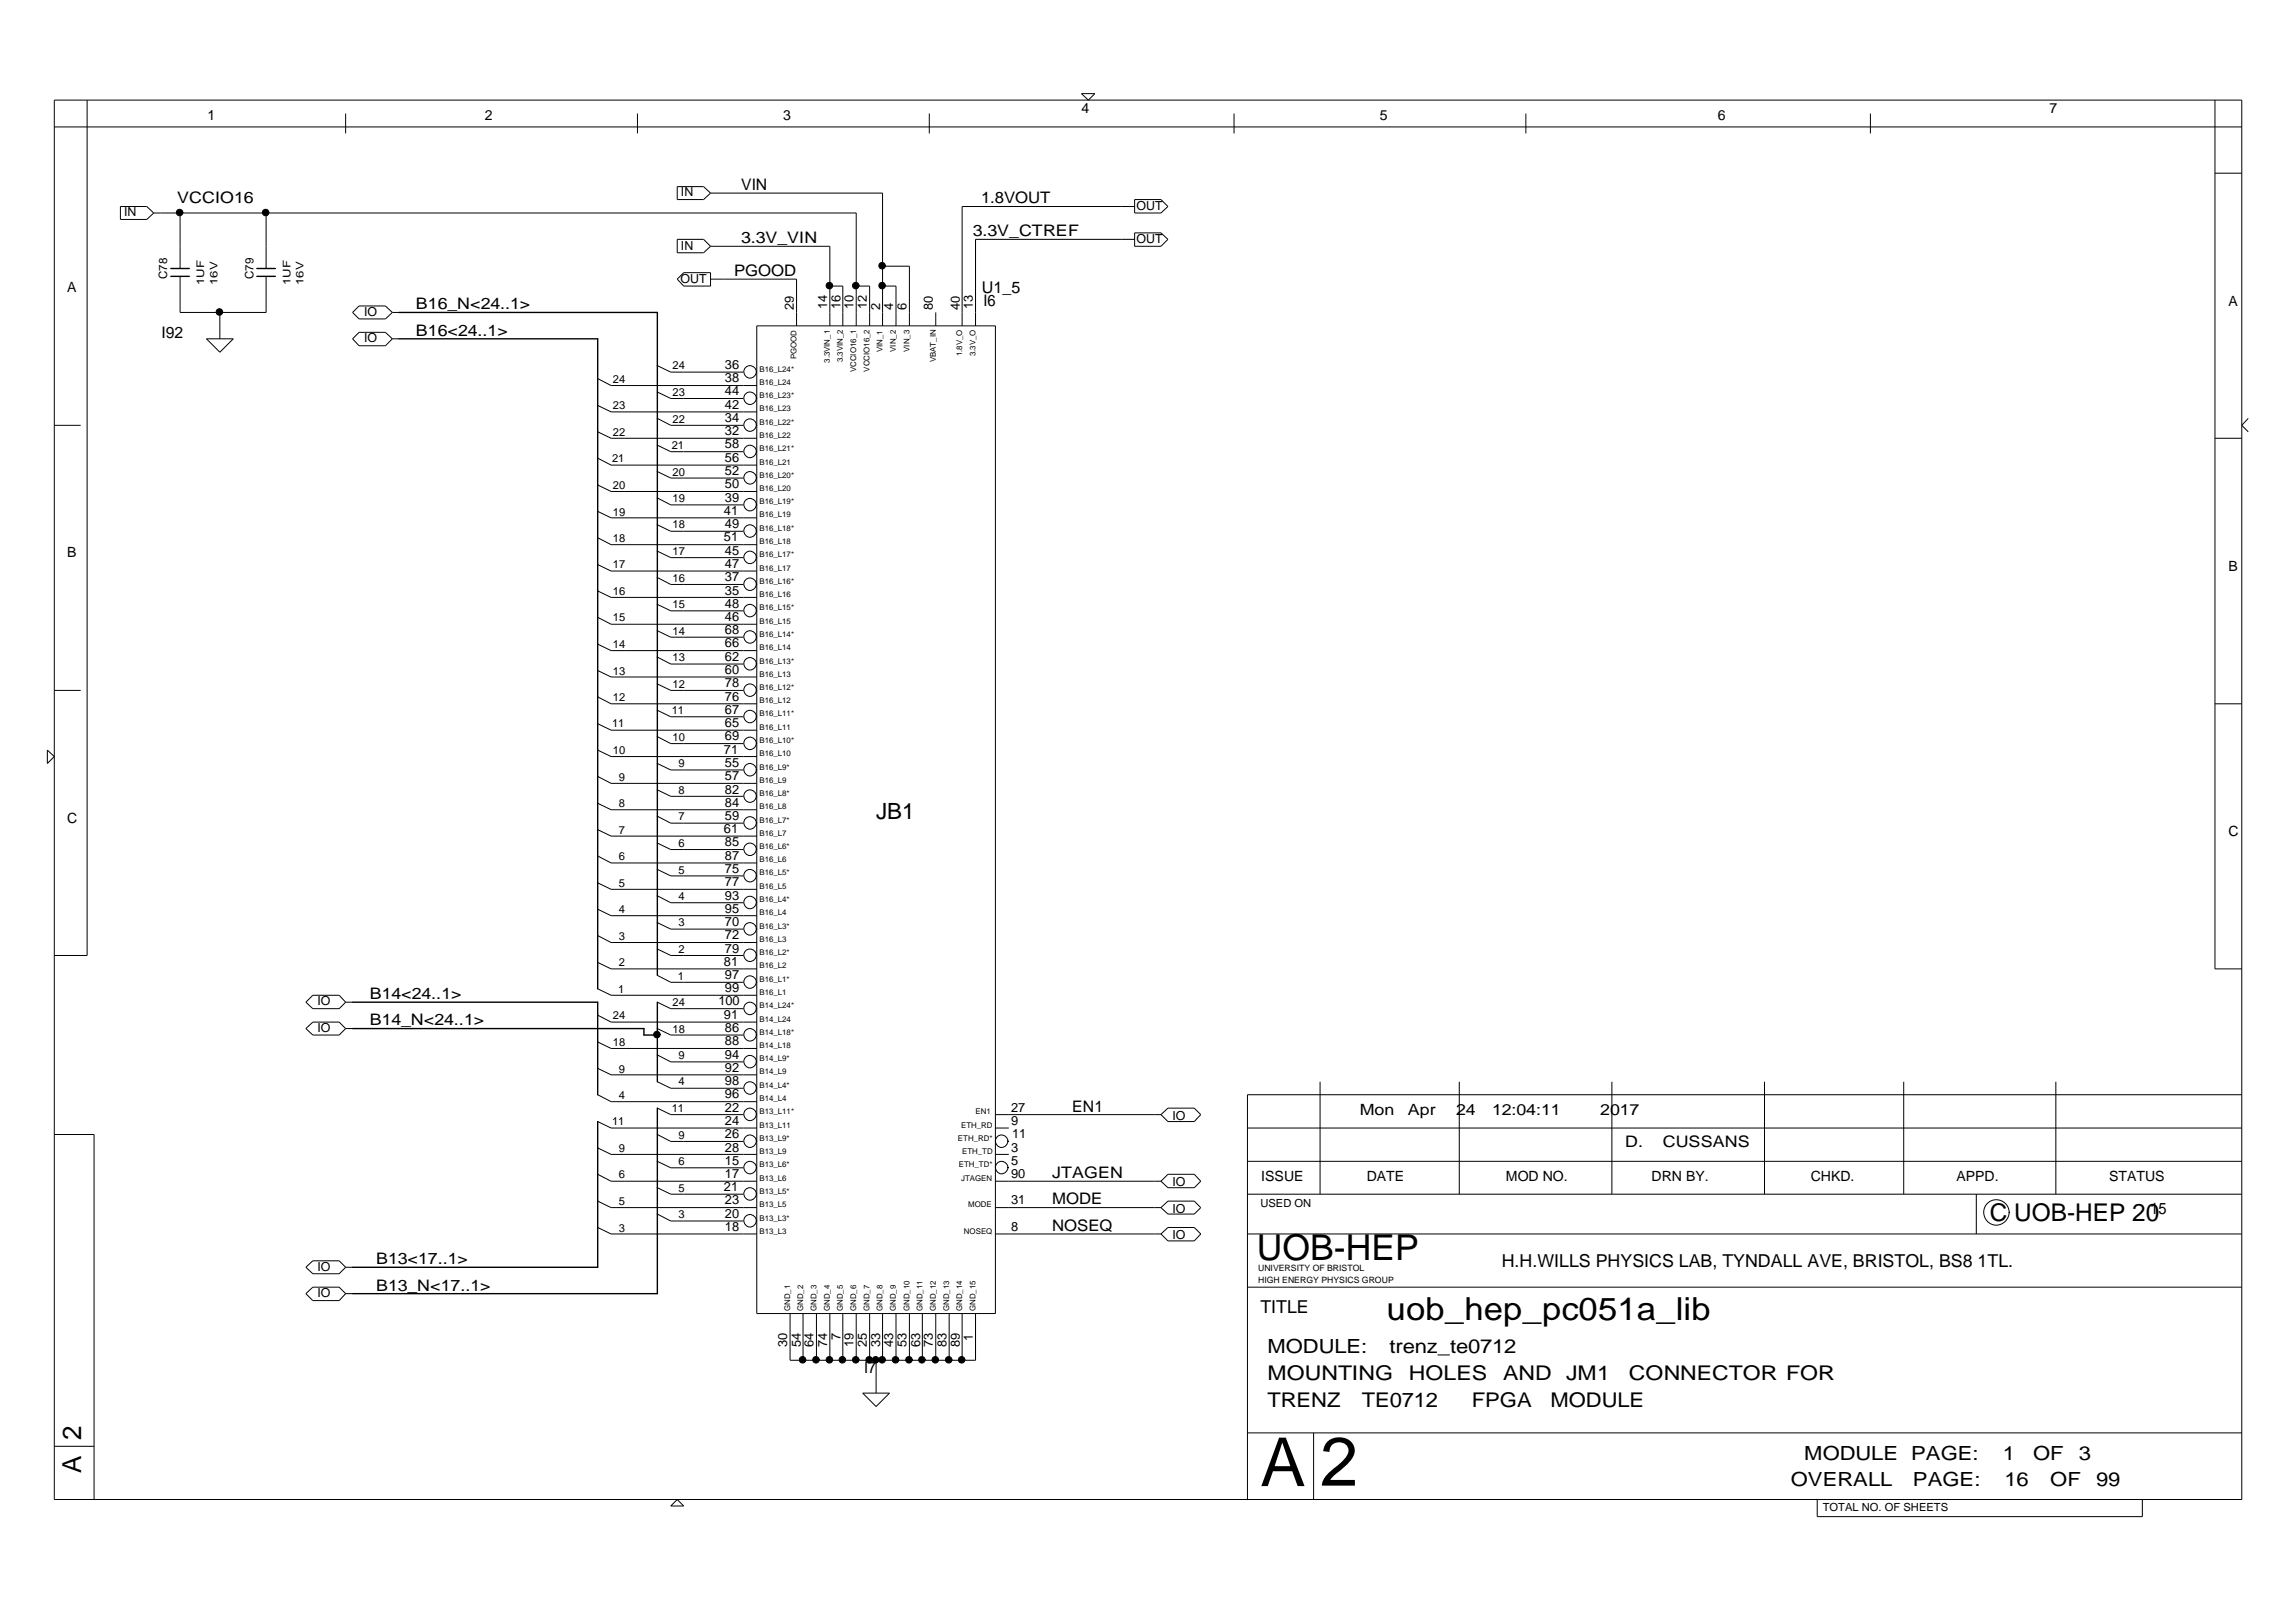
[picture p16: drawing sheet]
<svg xmlns="http://www.w3.org/2000/svg" width="420mm" height="297mm" viewBox="0 0 420 297" stroke-linecap="round" stroke-linejoin="round" font-family="sans-serif">
<defs><g id="words">
<text font-size="12.6" x="241.7" y="271.9">2</text>
<text font-size="12.4" x="230.8" y="272">A</text>
<text font-size="6.5" x="230.1" y="230.7">UOB-HEP</text>
<text font-size="5.8" x="253.9" y="241.7">uob_hep_pc051a_lib</text>
<g font-size="4.8">
<text x="14.9" y="263.5" transform="rotate(-90 14.9 263.5)">2</text>
<text x="14.9" y="269.5" transform="rotate(-90 14.9 269.5)">A</text>
</g>
<text font-size="4.5" x="364.3" y="223.4">C UOB-HEP 20</text>
<text font-size="4.1" x="160.4" y="149.9">JB1</text>
<g font-size="3.7">
<text x="232" y="257.4">TRENZ</text>
<text x="232" y="252.6">MOUNTING</text>
<text x="249.3" y="257.4">TE0712</text>
<text x="257.9" y="252.6">HOLES</text>
<text x="269.4" y="257.4">FPGA</text>
<text x="275.2" y="252.6">AND</text>
<text x="283.8" y="257.4">MODULE</text>
<text x="286.7" y="252.6">JM1</text>
<text x="298.2" y="252.6">CONNECTOR FOR</text>
</g>
<g font-size="3.6">
<text x="232" y="247.7">MODULE:</text>
<text x="254.4" y="247.7">trenz_te0712</text>
<text x="330.3" y="267.2">MODULE PAGE:</text>
<text x="366.6" y="267.2">1</text>
<text x="372.2" y="267.2">OF</text>
<text x="380.6" y="267.2">3</text>
<text x="327.9" y="272">OVERALL</text>
<text x="350.2" y="272">PAGE:</text>
<text x="367" y="272">16</text>
<text x="375.4" y="272">OF</text>
<text x="383.7" y="272">99</text>
</g>
<g font-size="3.3">
<text x="274.9" y="231.9">H.H.WILLS PHYSICS LAB, TYNDALL AVE, BRISTOL, BS8 1TL.</text>
<text x="230.7" y="240.3">TITLE</text>
</g>
<text font-size="3" x="179.8" y="53.6">U1_5</text>
<g font-size="2.9">
<text x="135.7" y="34.7">VIN</text>
<text x="32.5" y="37.2">VCCIO16</text>
<text x="179.6" y="37.2">1.8VOUT</text>
<text x="135.7" y="44.5">3.3V_VIN</text>
<text x="178.1" y="43.2">3.3V_CTREF</text>
<text x="134.4" y="50.5">PGOOD</text>
<text x="76.1" y="56.6">B16_N&lt;24..1&gt;</text>
<text x="180" y="55.9">I6</text>
<text x="29.6" y="61.9">I92</text>
<text x="76.1" y="61.4">B16&lt;24..1&gt;</text>
<text x="67.7" y="182.8">B14&lt;24..1&gt;</text>
<text x="67.7" y="187.7">B14_N&lt;24..1&gt;</text>
<text x="196.3" y="203.5">EN1</text>
<text x="192.7" y="215.6">JTAGEN</text>
<text x="297.6" y="210">D.</text>
<text x="304.4" y="210">CUSSANS</text>
<text x="192.7" y="220.4">MODE</text>
<text x="192.7" y="225.3">NOSEQ</text>
<text x="393.7" y="222.1">15</text>
<text x="68.9" y="231.3">B13&lt;17..1&gt;</text>
<text x="68.9" y="236.3">B13_N&lt;17..1&gt;</text>
<text x="158.2" y="251.2">I7</text>
</g>
<g font-size="2.8">
<text x="249" y="204.1">Mon</text>
<text x="257.8" y="204.1">Apr</text>
<text x="266.6" y="204.1">24</text>
<text x="273.2" y="204.1">12:04:11</text>
<text x="293" y="204.1">2017</text>
</g>
<g font-size="2.6">
<text x="38" y="21.9">1</text>
<text x="88.8" y="21.9">2</text>
<text x="143.4" y="21.9">3</text>
<text x="198" y="20.7">4</text>
<text x="252.6" y="21.9">5</text>
<text x="314.5" y="21.9">6</text>
<text x="375.2" y="20.7">7</text>
<text x="12.3" y="53.5">A</text>
<text x="408" y="55.9">A</text>
<text x="12.3" y="102">B</text>
<text x="408" y="104.4">B</text>
<text x="12.3" y="150.6">C</text>
<text x="408" y="152.9">C</text>
<text x="230.9" y="216.1">ISSUE</text>
<text x="250.2" y="216.1">DATE</text>
<text x="275.7" y="216.1">MOD NO.</text>
<text x="302.4" y="216.1">DRN BY.</text>
<text x="331.5" y="216.1">CHKD.</text>
<text x="358.2" y="216.1">APPD.</text>
<text x="386.1" y="216.1">STATUS</text>
</g>
<g font-size="2.3">
<text x="124.7" y="35.9">IN</text>
<text x="22.7" y="39.6">IN</text>
<text x="208.1" y="38.5">OUT</text>
<text x="124.7" y="45.7">IN</text>
<text x="208.1" y="44.5">OUT</text>
<text x="124.6" y="51.8">OUT</text>
<text x="66.7" y="57.8">IO</text>
<text x="145.3" y="56.7" transform="rotate(-90 145.3 56.7)">29</text>
<text x="151.4" y="56.5" transform="rotate(-90 151.4 56.5)">14</text>
<text x="153.9" y="56.5" transform="rotate(-90 153.9 56.5)">16</text>
<text x="156.2" y="56.5" transform="rotate(-90 156.2 56.5)">10</text>
<text x="158.7" y="56.5" transform="rotate(-90 158.7 56.5)">12</text>
<text x="161.2" y="56.7" transform="rotate(-90 161.2 56.7)">2</text>
<text x="163.5" y="56.7" transform="rotate(-90 163.5 56.7)">4</text>
<text x="166" y="56.7" transform="rotate(-90 166 56.7)">6</text>
<text x="170.8" y="56.7" transform="rotate(-90 170.8 56.7)">80</text>
<text x="175.7" y="56.7" transform="rotate(-90 175.7 56.7)">40</text>
<text x="178.1" y="56.5" transform="rotate(-90 178.1 56.5)">13</text>
<text x="66.7" y="62.6">IO</text>
<text x="132.7" y="67.5">36</text>
<text x="132.7" y="70">38</text>
<text x="132.7" y="72.3">44</text>
<text x="132.7" y="74.8">42</text>
<text x="132.7" y="77.2">34</text>
<text x="132.7" y="79.6">32</text>
<text x="132.7" y="82.1">58</text>
<text x="132.7" y="84.5">56</text>
<text x="132.7" y="87">52</text>
<text x="132.7" y="89.4">50</text>
<text x="132.5" y="94.3">41</text>
<text x="132.7" y="91.8">39</text>
<text x="132.5" y="99.1">51</text>
<text x="132.7" y="96.6">49</text>
<text x="132.7" y="101.5">45</text>
<text x="132.7" y="103.9">47</text>
<text x="132.7" y="106.4">37</text>
<text x="132.7" y="108.8">35</text>
<text x="132.7" y="111.2">48</text>
<text x="132.7" y="113.7">46</text>
<text x="132.7" y="116.1">68</text>
<text x="132.7" y="118.5">66</text>
<text x="132.7" y="120.9">62</text>
<text x="132.7" y="123.4">60</text>
<text x="132.7" y="125.8">78</text>
<text x="132.7" y="128.2">76</text>
<text x="132.7" y="130.7">67</text>
<text x="132.5" y="138">71</text>
<text x="132.7" y="133">65</text>
<text x="132.7" y="135.5">69</text>
<text x="132.7" y="140.3">55</text>
<text x="132.7" y="142.8">57</text>
<text x="132.7" y="145.2">82</text>
<text x="132.7" y="147.6">84</text>
<text x="132.5" y="152.5">61</text>
<text x="132.7" y="150.1">59</text>
<text x="132.7" y="154.9">85</text>
<text x="132.7" y="157.3">87</text>
<text x="132.7" y="159.8">75</text>
<text x="132.7" y="162.2">77</text>
<text x="132.7" y="164.6">93</text>
<text x="132.7" y="167.1">95</text>
<text x="132.7" y="169.5">70</text>
<text x="132.7" y="171.9">72</text>
<text x="132.5" y="176.7">81</text>
<text x="132.7" y="174.4">79</text>
<text x="132.7" y="179.2">97</text>
<text x="58.1" y="184">IO</text>
<text x="131.5" y="184">100</text>
<text x="132.7" y="181.6">99</text>
<text x="58.1" y="188.8">IO</text>
<text x="132.5" y="186.5">91</text>
<text x="132.7" y="188.9">86</text>
<text x="132.7" y="191.3">88</text>
<text x="132.7" y="193.8">94</text>
<text x="132.7" y="196.2">92</text>
<text x="132.7" y="198.6">98</text>
<text x="132.7" y="201">96</text>
<text x="132.7" y="203.5">22</text>
<text x="185.1" y="203.5">27</text>
<text x="132.7" y="205.9">24</text>
<text x="132.7" y="208.3">26</text>
<text x="185.1" y="205.9">9</text>
<text x="185.3" y="208.3">11</text>
<text x="214.7" y="204.9">IO</text>
<text x="132.7" y="210.8">28</text>
<text x="132.7" y="213.1">15</text>
<text x="132.7" y="215.6">17</text>
<text x="185.1" y="215.6">90</text>
<text x="185.1" y="213.1">5</text>
<text x="185.1" y="210.8">3</text>
<text x="132.5" y="218.1">21</text>
<text x="132.7" y="220.4">23</text>
<text x="185.1" y="220.4">31</text>
<text x="214.7" y="217.1">IO</text>
<text x="214.7" y="221.9">IO</text>
<text x="132.7" y="222.9">20</text>
<text x="132.7" y="225.3">18</text>
<text x="185.1" y="225.3">8</text>
<text x="214.7" y="226.8">IO</text>
<text x="58.1" y="232.5">IO</text>
<text x="58.1" y="237.4">IO</text>
<text x="153.9" y="245.2" transform="rotate(-90 153.9 245.2)">7</text>
<text x="178.1" y="245.4" transform="rotate(-90 178.1 245.4)">1</text>
<text x="144.1" y="246.5" transform="rotate(-90 144.1 246.5)">30</text>
<text x="146.6" y="246.5" transform="rotate(-90 146.6 246.5)">54</text>
<text x="149" y="246.5" transform="rotate(-90 149 246.5)">64</text>
<text x="151.4" y="246.5" transform="rotate(-90 151.4 246.5)">74</text>
<text x="156.2" y="246.5" transform="rotate(-90 156.2 246.5)">19</text>
<text x="158.7" y="246.5" transform="rotate(-90 158.7 246.5)">25</text>
<text x="161.2" y="246.5" transform="rotate(-90 161.2 246.5)">33</text>
<text x="163.5" y="246.5" transform="rotate(-90 163.5 246.5)">43</text>
<text x="166" y="246.5" transform="rotate(-90 166 246.5)">53</text>
<text x="168.4" y="246.5" transform="rotate(-90 168.4 246.5)">63</text>
<text x="170.8" y="246.5" transform="rotate(-90 170.8 246.5)">73</text>
<text x="173.3" y="246.5" transform="rotate(-90 173.3 246.5)">83</text>
<text x="175.7" y="246.5" transform="rotate(-90 175.7 246.5)">89</text>
</g>
<g font-size="2.1">
<text x="30.6" y="51.1" transform="rotate(-90 30.6 51.1)">C78</text>
<text x="46.4" y="51.1" transform="rotate(-90 46.4 51.1)">C79</text>
</g>
<g font-size="2">
<text x="112.2" y="70.1">24</text>
<text x="123.1" y="67.6">24</text>
<text x="112.2" y="74.9">23</text>
<text x="123.1" y="72.5">23</text>
<text x="123.1" y="77.3">22</text>
<text x="112.2" y="79.8">22</text>
<text x="123" y="82.2">21</text>
<text x="112" y="84.6">21</text>
<text x="112.2" y="89.4">20</text>
<text x="123.1" y="87.1">20</text>
<text x="112.2" y="94.4">19</text>
<text x="123.1" y="91.9">19</text>
<text x="112.2" y="99.2">18</text>
<text x="123.1" y="96.7">18</text>
<text x="123.1" y="101.6">17</text>
<text x="112.2" y="104">17</text>
<text x="123.1" y="106.5">16</text>
<text x="112.2" y="108.9">16</text>
<text x="112.2" y="113.7">15</text>
<text x="123.1" y="111.3">15</text>
<text x="112.2" y="118.6">14</text>
<text x="123.1" y="116.2">14</text>
<text x="112.2" y="123.5">13</text>
<text x="123.1" y="121">13</text>
<text x="123.1" y="125.8">12</text>
<text x="112.2" y="128.3">12</text>
<text x="123" y="130.8">11</text>
<text x="112" y="133.1">11</text>
<text x="123.1" y="135.6">10</text>
<text x="112.2" y="138">10</text>
<text x="113.3" y="142.9">9</text>
<text x="124.2" y="140.4">9</text>
<text x="113.3" y="147.7">8</text>
<text x="124.2" y="145.3">8</text>
<text x="113.3" y="152.6">7</text>
<text x="124.2" y="150.1">7</text>
<text x="124.2" y="155">6</text>
<text x="113.3" y="157.4">6</text>
<text x="124.2" y="159.9">5</text>
<text x="113.3" y="162.3">5</text>
<text x="113.3" y="167.2">4</text>
<text x="124.2" y="164.7">4</text>
<text x="113.3" y="172">3</text>
<text x="124.2" y="169.5">3</text>
<text x="113.3" y="176.8">2</text>
<text x="124.1" y="179.3">1</text>
<text x="124.2" y="174.4">2</text>
<text x="113.1" y="181.7">1</text>
<text x="123.1" y="184.1">24</text>
<text x="112.2" y="191.4">18</text>
<text x="112.2" y="186.6">24</text>
<text x="123.1" y="189">18</text>
<text x="113.3" y="196.3">9</text>
<text x="124.2" y="193.8">9</text>
<text x="113.3" y="201.1">4</text>
<text x="123" y="203.6">11</text>
<text x="124.2" y="198.7">4</text>
<text x="112" y="205.9">11</text>
<text x="124.2" y="208.4">9</text>
<text x="113.3" y="210.9">9</text>
<text x="113.3" y="215.7">6</text>
<text x="124.2" y="213.2">6</text>
<text x="113.3" y="220.5">5</text>
<text x="124.2" y="218.1">5</text>
<text x="230.8" y="220.9">USED ON</text>
<text x="113.3" y="225.4">3</text>
<text x="124.2" y="223">3</text>
<text x="333.7" y="276.5">TOTAL NO. OF SHEETS</text>
</g>
<g font-size="1.9">
<text x="37.4" y="52.2" transform="rotate(-90 37.4 52.2)">1UF</text>
<text x="39.8" y="52.2" transform="rotate(-90 39.8 52.2)">16V</text>
<text x="53.2" y="52.2" transform="rotate(-90 53.2 52.2)">1UF</text>
<text x="55.6" y="52.2" transform="rotate(-90 55.6 52.2)">16V</text>
</g>
<g font-size="1.6">
<text x="230.3" y="232.7">UNIVERSITY OF BRISTOL</text>
<text x="230.3" y="234.8">HIGH ENERGY PHYSICS GROUP</text>
</g>
<g font-size="1.4">
<text x="145.8" y="65.7" transform="rotate(-90 145.8 65.7)">PGOOD</text>
<text x="161.6" y="64.5" transform="rotate(-90 161.6 64.5)">VIN_1</text>
<text x="164" y="64.4" transform="rotate(-90 164 64.4)">VIN_2</text>
<text x="166.5" y="64.4" transform="rotate(-90 166.5 64.4)">VIN_3</text>
<text x="176.1" y="65.2" transform="rotate(-90 176.1 65.2)">1.8V_O</text>
<text x="178.6" y="65.2" transform="rotate(-90 178.6 65.2)">3.3V_O</text>
<text x="139.1" y="68">B16_L24*</text>
<text x="139.1" y="70.5">B16_L24</text>
<text x="151.9" y="66.4" transform="rotate(-90 151.9 66.4)">3.3VIN_1</text>
<text x="154.3" y="66.3" transform="rotate(-90 154.3 66.3)">3.3VIN_2</text>
<text x="156.8" y="68.1" transform="rotate(-90 156.8 68.1)">VCCIO16_1</text>
<text x="159.2" y="68" transform="rotate(-90 159.2 68)">VCCIO16_2</text>
<text x="171.3" y="66.3" transform="rotate(-90 171.3 66.3)">VBAT_IN</text>
<text x="139.1" y="72.8">B16_L23*</text>
<text x="139.1" y="75.3">B16_L23</text>
<text x="139.1" y="77.8">B16_L22*</text>
<text x="139.1" y="80.1">B16_L22</text>
<text x="139.1" y="82.6">B16_L21*</text>
<text x="139.1" y="85">B16_L21</text>
<text x="139.1" y="87.4">B16_L20*</text>
<text x="139.1" y="89.9">B16_L20</text>
<text x="139.1" y="92.3">B16_L19*</text>
<text x="139.1" y="94.7">B16_L19</text>
<text x="139.1" y="97.1">B16_L18*</text>
<text x="139.1" y="99.6">B16_L18</text>
<text x="139.1" y="102">B16_L17*</text>
<text x="139.1" y="104.4">B16_L17</text>
<text x="139.1" y="106.9">B16_L16*</text>
<text x="139.1" y="109.3">B16_L16</text>
<text x="139.1" y="111.7">B16_L15*</text>
<text x="139.1" y="114.2">B16_L15</text>
<text x="139.1" y="116.5">B16_L14*</text>
<text x="139.1" y="119">B16_L14</text>
<text x="139.1" y="121.4">B16_L13*</text>
<text x="139.1" y="123.8">B16_L13</text>
<text x="139.1" y="126.3">B16_L12*</text>
<text x="139.1" y="128.7">B16_L12</text>
<text x="139.1" y="131.1">B16_L11*</text>
<text x="139.1" y="133.6">B16_L11</text>
<text x="139.1" y="136">B16_L10*</text>
<text x="139.1" y="138.4">B16_L10</text>
<text x="139.1" y="140.8">B16_L9*</text>
<text x="139.1" y="143.3">B16_L9</text>
<text x="139.1" y="145.7">B16_L8*</text>
<text x="139.1" y="148.1">B16_L8</text>
<text x="139.1" y="150.6">B16_L7*</text>
<text x="139.1" y="152.9">B16_L7</text>
<text x="139.1" y="155.4">B16_L6*</text>
<text x="139.1" y="157.9">B16_L6</text>
<text x="139.1" y="160.2">B16_L5*</text>
<text x="139.1" y="162.7">B16_L5</text>
<text x="139.1" y="165.1">B16_L4*</text>
<text x="139.1" y="167.5">B16_L4</text>
<text x="139.1" y="170">B16_L3*</text>
<text x="139.1" y="172.4">B16_L3</text>
<text x="139.1" y="174.8">B16_L2*</text>
<text x="139.1" y="177.2">B16_L2</text>
<text x="139.1" y="179.7">B16_L1*</text>
<text x="139.1" y="182.1">B16_L1</text>
<text x="139.1" y="184.5">B14_L24*</text>
<text x="139.1" y="187">B14_L24</text>
<text x="139.1" y="189.3">B14_L18*</text>
<text x="139.1" y="191.8">B14_L18</text>
<text x="139.1" y="194.3">B14_L9*</text>
<text x="139.1" y="196.6">B14_L9</text>
<text x="139.1" y="199.1">B14_L4*</text>
<text x="139.1" y="201.5">B14_L4</text>
<text x="139.1" y="203.9">B13_L11*</text>
<text x="178.6" y="203.9">EN1</text>
<text x="139.1" y="206.4">B13_L11</text>
<text x="139.1" y="208.8">B13_L9*</text>
<text x="175.4" y="208.8">ETH_RD*</text>
<text x="176" y="206.4">ETH_RD</text>
<text x="139.1" y="211.2">B13_L9</text>
<text x="139.1" y="213.6">B13_L6*</text>
<text x="175.5" y="213.6">ETH_TD*</text>
<text x="176.1" y="211.2">ETH_TD</text>
<text x="139.1" y="216.1">B13_L6</text>
<text x="139.1" y="218.5">B13_L5*</text>
<text x="139.1" y="220.9">B13_L5</text>
<text x="176" y="216.1">JTAGEN</text>
<text x="177.2" y="220.9">MODE</text>
<text x="139.1" y="223.4">B13_L3*</text>
<text x="139.1" y="225.8">B13_L3</text>
<text x="176.5" y="225.8">NOSEQ</text>
<text x="144.6" y="240" transform="rotate(-90 144.6 240)">GND_1</text>
<text x="147" y="240" transform="rotate(-90 147 240)">GND_2</text>
<text x="149.5" y="240" transform="rotate(-90 149.5 240)">GND_3</text>
<text x="151.9" y="240" transform="rotate(-90 151.9 240)">GND_4</text>
<text x="154.3" y="240" transform="rotate(-90 154.3 240)">GND_5</text>
<text x="156.8" y="240" transform="rotate(-90 156.8 240)">GND_6</text>
<text x="159.2" y="240" transform="rotate(-90 159.2 240)">GND_7</text>
<text x="161.6" y="240" transform="rotate(-90 161.6 240)">GND_8</text>
<text x="164" y="240" transform="rotate(-90 164 240)">GND_9</text>
<text x="166.5" y="240" transform="rotate(-90 166.5 240)">GND_10</text>
<text x="168.9" y="240" transform="rotate(-90 168.9 240)">GND_11</text>
<text x="171.3" y="240" transform="rotate(-90 171.3 240)">GND_12</text>
<text x="173.8" y="240" transform="rotate(-90 173.8 240)">GND_13</text>
<text x="176.1" y="240" transform="rotate(-90 176.1 240)">GND_14</text>
<text x="178.6" y="240" transform="rotate(-90 178.6 240)">GND_15</text>
</g>
</g></defs>
<g fill="none" stroke="#000" stroke-width=".18">
<path d="M9.9 18.3h400.5v256.1h-400.5zM16 18.3v156.6h-6.1M198 17.1h2.4l-1.1 1.2zM405.5 18.3v159h4.9M9.9 23.2h400.5M22 37.8h4.9l1.2 1.2-1.2 1.2h-4.9zM28.1 39h128.7v20.6M33 39v10.1M48.7 39v10.1M63.3 20.8v3.6M116.7 20.8v3.6M124 34.2h4.8l1.3 1.1-1.3 1.2h-4.8z"/>
<path d="M130.1 35.3h31.5v24.3M170.1 20.8v3.6M207.7 36.5h4.8l1.3 1.3-1.3 1.2h-4.8zM207.7 37.8h-31.6v21.8M225.9 20.8v3.6M279.3 20.8v3.6M342.4 20.8v3.6M405.5 31.7h4.9M33 50.6v6.6h15.7v-6.6M40.3 57.2v4.8M64.5 57.2l1.2-1.2h4.9l1.2 1.2-1.2 1.2h-4.9zM71.8 57.2h1.2"/>
<path d="M124 43.8h4.8l1.3 1.3-1.3 1.2h-4.8zM125.2 49.9h4.9v2.5h-4.9l-1.2-1.3zM130.1 45.1h21.8v14.5M130.1 51.1h15.7v8.5M138.5 59.6h43.7v180.8h-43.7zM151.9 52.4h2.4v7.2M156.8 52.4h2.4v7.2M161.6 48.7h4.9v10.9M161.6 52.4h2.4v7.2M171.3 57.2v2.4M207.7 43.8h-29.1v15.8M207.7 42.6h4.8l1.3 1.2-1.3 1.3h-4.8z"/>
<path d="M9.9 77.8h4.9M37.8 62h4.9l-2.4 2.5zM64.5 62l1.2-1.2h4.9l1.2 1.2-1.2 1.3h-4.9zM71.8 62h1.2M109.4 69.3l2.5 1.3h26.6M109.4 79l2.5 1.2h26.6M109.4 74.2l2.5 1.2h26.6M120.3 66.9l2.5 1.2h13.3M120.3 76.6l2.5 1.2h13.3M120.3 71.7l2.5 1.2h13.3M138.5 77.8a1.14 1.14 0 0 1-1.6 1.1 1.14 1.14 0 0 1-.4-1.9 1.14 1.14 0 0 1 1.9 .4l.1 .4M138.5 72.8a1.14 1.14 0 0 1-1.6 1.1 1.14 1.14 0 0 1-.4-1.8 1.14 1.14 0 0 1 1.9 .4l.1 .4"/>
<path d="M138.5 68a1.14 1.14 0 0 1-1.6 1.1 1.14 1.14 0 0 1-.4-1.9 1.14 1.14 0 0 1 1.9 .5l.1 .4M411.6 76.6l-1.2 1.2 1.2 1.2M109.4 98.4l2.5 1.3h26.6M109.4 93.6l2.5 1.2h26.6M109.4 88.8l2.5 1.1h26.6M109.4 83.9l2.5 1.2h26.6M120.3 96l2.5 1.2h13.3M120.3 91.1l2.5 1.3h13.3M120.3 86.3l2.5 1.2h13.3M120.3 81.5l2.5 1.2h13.3M138.5 97.1a1.14 1.14 0 0 1-1.6 1.1 1.14 1.14 0 0 1-.4-1.8 1.14 1.14 0 0 1 1.9 .4l.1 .4M138.5 92.3a1.14 1.14 0 0 1-1.6 1.1 1.14 1.14 0 0 1-.4-1.9 1.14 1.14 0 0 1 1.9 .5l.1 .4"/>
<path d="M138.5 87.4a1.14 1.14 0 0 1-1.6 1.1 1.14 1.14 0 0 1-.4-1.9 1.14 1.14 0 0 1 1.9 .5l.1 .4M138.5 82.6a1.14 1.14 0 0 1-1.6 1.1 1.14 1.14 0 0 1-.4-1.9 1.14 1.14 0 0 1 1.9 .4l.1 .5M405.5 80.2h4.9M109.4 117.9l2.5 1.2h26.6M109.4 113l2.5 1.2h26.6M109.4 108.2l2.5 1.1h26.6M109.4 103.3l2.5 1.2h26.6M120.3 115.4l2.5 1.2h13.3M120.3 110.6l2.5 1.2h13.3M120.3 105.7l2.5 1.3h13.3M120.3 100.9l2.5 1.2h13.3M138.5 116.5a1.14 1.14 0 0 1-1.6 1.1 1.14 1.14 0 0 1-.4-1.8 1.14 1.14 0 0 1 1.9 .4l.1 .4"/>
<path d="M138.5 111.7a1.14 1.14 0 0 1-1.6 1.1 1.14 1.14 0 0 1-.4-1.9 1.14 1.14 0 0 1 1.9 .5l.1 .4M138.5 106.9a1.14 1.14 0 0 1-1.6 1.1 1.14 1.14 0 0 1-.4-1.9 1.14 1.14 0 0 1 1.9 .4l.1 .5M138.5 102a1.14 1.14 0 0 1-1.6 1.1 1.14 1.14 0 0 1-.4-1.9 1.14 1.14 0 0 1 1.9 .4l.1 .5M8.7 137.3l1.2 1.2-1.2 1.2zM9.9 126.4h4.9M109.4 137.3l2.5 1.2h26.6M109.4 132.5l2.5 1.1h26.6M109.4 127.5l2.5 1.3h26.6M109.4 122.7l2.5 1.2h26.6M120.3 139.7l2.5 1.2h13.3M120.3 134.8l2.5 1.3h13.3M120.3 130l2.5 1.2h13.3"/>
<path d="M120.3 125.2l2.5 1.2h13.3M120.3 120.3l2.5 1.2h13.3M138.5 136a1.14 1.14 0 0 1-1.6 1.1 1.14 1.14 0 0 1-.4-1.9 1.14 1.14 0 0 1 1.9 .5l.1 .4M138.5 131.1a1.14 1.14 0 0 1-1.6 1.1 1.14 1.14 0 0 1-.4-1.9 1.14 1.14 0 0 1 1.9 .5l.1 .4M138.5 126.3a1.14 1.14 0 0 1-1.6 1.1 1.14 1.14 0 0 1-.4-1.9 1.14 1.14 0 0 1 1.9 .4l.1 .5M138.5 121.4a1.14 1.14 0 0 1-1.6 1.1 1.14 1.14 0 0 1-.4-1.8 1.14 1.14 0 0 1 1.9 .4l.1 .4M405.5 128.8h4.9M109.4 156.7l2.5 1.2h26.6M109.4 151.8l2.5 1.2h26.6M109.4 147l2.5 1.2h26.6M109.4 142.1l2.5 1.3h26.6M120.3 159.1l2.5 1.2h13.3"/>
<path d="M120.3 154.3l2.5 1.2h13.3M120.3 149.4l2.5 1.3h13.3M120.3 144.6l2.5 1.1h13.3M138.5 155.4a1.14 1.14 0 0 1-1.6 1.1 1.14 1.14 0 0 1-.4-1.9 1.14 1.14 0 0 1 1.9 .5l.1 .4M138.5 150.6a1.14 1.14 0 0 1-1.6 1.1 1.14 1.14 0 0 1-.4-1.9 1.14 1.14 0 0 1 1.9 .4l.1 .5M138.5 145.7a1.14 1.14 0 0 1-1.6 1.1 1.14 1.14 0 0 1-.4-1.9 1.14 1.14 0 0 1 1.9 .4l.1 .4M138.5 140.8a1.14 1.14 0 0 1-1.6 1.1 1.14 1.14 0 0 1-.4-1.8 1.14 1.14 0 0 1 1.9 .4l.1 .4M109.4 176.1l2.5 1.2h26.6M109.4 171.2l2.5 1.3h26.6M109.4 166.4l2.5 1.2h26.6M109.4 161.6l2.5 1.2h26.6M120.3 178.5l2.5 1.3h13.3"/>
<path d="M120.3 173.7l2.5 1.2h13.3M120.3 168.9l2.5 1.1h13.3M120.3 163.9l2.5 1.3h13.3M138.5 179.7a1.14 1.14 0 0 1-1.6 1.1 1.14 1.14 0 0 1-.4-1.9 1.14 1.14 0 0 1 1.9 .5l.1 .4M138.5 174.8a1.14 1.14 0 0 1-1.6 1.1 1.14 1.14 0 0 1-.4-1.9 1.14 1.14 0 0 1 1.9 .4l.1 .5M138.5 170a1.14 1.14 0 0 1-1.6 1.1 1.14 1.14 0 0 1-.4-1.9 1.14 1.14 0 0 1 1.9 .4l.1 .4M138.5 165.1a1.14 1.14 0 0 1-1.6 1.1 1.14 1.14 0 0 1-.4-1.8 1.14 1.14 0 0 1 1.9 .4l.1 .4M138.5 160.2a1.14 1.14 0 0 1-1.6 1.1 1.14 1.14 0 0 1-.4-1.9 1.14 1.14 0 0 1 1.9 .5l.1 .4M56 183.4l1.3-1.2h4.8l1.2 1.2-1.2 1.2h-4.8zM56 188.2l1.3-1.1h4.8l1.2 1.1-1.2 1.2h-4.8zM63.3 183.4h1.2M63.3 188.2h1.2"/>
<path d="M109.4 181l2.5 1.2h26.6M109.4 195.5l2.5 1.2h26.6M109.4 190.7l2.5 1.2h26.6M109.4 185.8l2.5 1.3h26.6M120.3 183.4l2.5 1.2h13.3M120.3 198l2.5 1.2h13.3M120.3 193.1l2.5 1.2h13.3M120.3 188.2l2.5 1.2h13.3M138.5 199.1a1.14 1.14 0 0 1-1.6 1.1 1.14 1.14 0 0 1-.4-1.9 1.14 1.14 0 0 1 1.9 .4l.1 .5M138.5 194.3a1.14 1.14 0 0 1-1.6 1.1 1.14 1.14 0 0 1-.4-1.9 1.14 1.14 0 0 1 1.9 .4l.1 .4M138.5 189.3a1.14 1.14 0 0 1-1.6 1.1 1.14 1.14 0 0 1-.4-1.8 1.14 1.14 0 0 1 1.9 .4l.1 .4M138.5 184.5a1.14 1.14 0 0 1-1.6 1.1 1.14 1.14 0 0 1-.4-1.9 1.14 1.14 0 0 1 1.9 .5l.1 .4"/>
<path d="M241.7 198v20.6M267.2 198v20.6M295.1 198v20.6M323 198v20.6M348.5 198v20.6M376.4 198v20.6M9.9 207.6h7.3v66.8M109.4 219.8l2.5 1.2h26.6M109.4 214.9l2.5 1.3h26.6M109.4 210.1l2.5 1.2h26.6M109.4 205.3l2.5 1.2h26.6M109.4 200.4l2.5 1.2h26.6"/>
<path d="M120.3 202.8l2.5 1.2h13.3M120.3 217.4l2.5 1.2h13.3M120.3 212.5l2.5 1.2h13.3M120.3 207.6l2.5 1.3h13.3M138.5 218.5a1.14 1.14 0 0 1-1.6 1.1 1.14 1.14 0 0 1-.4-1.9 1.14 1.14 0 0 1 1.9 .4l.1 .5M138.5 213.6a1.14 1.14 0 0 1-1.6 1.1 1.14 1.14 0 0 1-.4-1.8 1.14 1.14 0 0 1 1.9 .4l.1 .4M138.5 208.8a1.14 1.14 0 0 1-1.6 1.1 1.14 1.14 0 0 1-.4-1.9 1.14 1.14 0 0 1 1.9 .5l.1 .4M138.5 203.9a1.14 1.14 0 0 1-1.6 1.1 1.14 1.14 0 0 1-.4-1.9 1.14 1.14 0 0 1 1.9 .5l.1 .4M182.2 216.2h30.3M182.2 211.3h2.5M182.2 206.5h2.5M182.2 204h30.3"/>
<path d="M184.5 208.8a1.14 1.14 0 0 1-1.5 1.1 1.14 1.14 0 0 1-.4-1.9 1.14 1.14 0 0 1 1.9 .5l.1 .4M184.5 213.6a1.14 1.14 0 0 1-1.5 1.1 1.14 1.14 0 0 1-.4-1.8 1.14 1.14 0 0 1 1.9 .4l.1 .4M212.5 204l1.3-1.2h4.8l1.2 1.2-1.2 1.3h-4.8zM213.8 214.9h4.8l1.2 1.3-1.2 1.2h-4.8l-1.3-1.2zM228.4 206.5h182M228.4 218.6h182M228.4 212.5h182M361.8 218.6v7.2M410.4 200.4h-182v74M56 231.9l1.3-1.1h4.8l1.2 1.1-1.2 1.2h-4.8zM56 236.8l1.3-1.2h4.8l1.2 1.2-1.2 1.2h-4.8zM63.3 231.9h1.2"/>
<path d="M63.3 236.8h1.2M109.4 224.7l2.5 1.1h26.6M120.3 222.2l2.5 1.3h13.3M138.5 223.4a1.14 1.14 0 0 1-1.6 1.1 1.14 1.14 0 0 1-.4-1.9 1.14 1.14 0 0 1 1.9 .4l.1 .5M182.2 225.8h30.3M182.2 221h30.3M212.5 225.8l1.3-1.1h4.8l1.2 1.1-1.2 1.3h-4.8zM212.5 221l1.3-1.2h4.8l1.2 1.2-1.2 1.2h-4.8zM228.4 225.8h182M228.4 235.6h182M367.8 221.9a2.33 2.33 0 0 1-3.3 2.1 2.33 2.33 0 0 1-.5-3.9 2.33 2.33 0 0 1 3.8 1.2l.1 .6M144.6 240.4v8.6h34v-8.6"/>
<path d="M147 240.4v8.6M149.5 240.4v8.6M151.9 240.4v8.6M154.3 240.4v8.6M156.8 240.4v8.6M157.9 255h4.9l-2.4 2.4zM159.2 240.4v8.6M160.4 249v6M161.6 240.4v8.6M164 240.4v8.6M166.5 240.4v8.6M168.9 240.4v8.6"/>
<path d="M171.3 240.4v8.6M173.8 240.4v8.6M176.1 240.4v8.6M9.9 264.7h7.3M122.8 275.6l1.2-1.2 1.2 1.2zM228.4 262.2h182M240.5 262.2v12.2M332.7 274.4v3.2h59.5v-3.2"/>
<circle cx="32.9" cy="38.9" r=".6"/>
<circle cx="48.6" cy="38.9" r=".6"/>
<circle cx="40.2" cy="57.1" r=".6"/>
<circle cx="151.8" cy="52.3" r=".6"/>
<circle cx="156.7" cy="52.3" r=".6"/>
<circle cx="161.5" cy="52.3" r=".6"/>
<circle cx="161.5" cy="48.6" r=".6"/>
<circle cx="120.3" cy="189.3" r=".6"/>
<circle cx="146.9" cy="248.9" r=".6"/>
<circle cx="149.4" cy="248.9" r=".6"/>
<circle cx="151.8" cy="248.9" r=".6"/>
<circle cx="154.2" cy="248.9" r=".6"/>
<circle cx="156.7" cy="248.9" r=".6"/>
<circle cx="159.1" cy="248.9" r=".6"/>
<circle cx="160.3" cy="248.9" r=".6"/>
<circle cx="161.5" cy="248.9" r=".6"/>
<circle cx="163.9" cy="248.9" r=".6"/>
<circle cx="166.4" cy="248.9" r=".6"/>
<circle cx="168.8" cy="248.9" r=".6"/>
<circle cx="171.2" cy="248.9" r=".6"/>
<circle cx="173.7" cy="248.9" r=".6"/>
<circle cx="176.1" cy="248.9" r=".6"/>
</g>
<path d="M31.3 50.6h3.4M31.3 49.1h3.4M47 50.6h3.4M47 49.1h3.4M73 57.2h47.3v121.3M73 62h36.4v119M64.5 183.4h44.9v17M64.5 188.2h53.4v1.2h2.4M120.3 183.4v14.6M109.4 205.3v26.6h-44.9M120.3 202.8v34h-55.8" fill="none" stroke="#000" stroke-width=".25"/>
<g fill="#000">
<circle cx="32.9" cy="38.9" r=".6"/>
<circle cx="48.6" cy="38.9" r=".6"/>
<circle cx="40.2" cy="57.1" r=".6"/>
<circle cx="151.8" cy="52.3" r=".6"/>
<circle cx="156.7" cy="52.3" r=".6"/>
<circle cx="161.5" cy="52.3" r=".6"/>
<circle cx="161.5" cy="48.6" r=".6"/>
<circle cx="120.3" cy="189.3" r=".6"/>
<circle cx="146.9" cy="248.9" r=".6"/>
<circle cx="149.4" cy="248.9" r=".6"/>
<circle cx="151.8" cy="248.9" r=".6"/>
<circle cx="154.2" cy="248.9" r=".6"/>
<circle cx="156.7" cy="248.9" r=".6"/>
<circle cx="159.1" cy="248.9" r=".6"/>
<circle cx="160.3" cy="248.9" r=".6"/>
<circle cx="161.5" cy="248.9" r=".6"/>
<circle cx="163.9" cy="248.9" r=".6"/>
<circle cx="166.4" cy="248.9" r=".6"/>
<circle cx="168.8" cy="248.9" r=".6"/>
<circle cx="171.2" cy="248.9" r=".6"/>
<circle cx="173.7" cy="248.9" r=".6"/>
<circle cx="176.1" cy="248.9" r=".6"/>
</g>
<use href="#words"/>
</svg>
